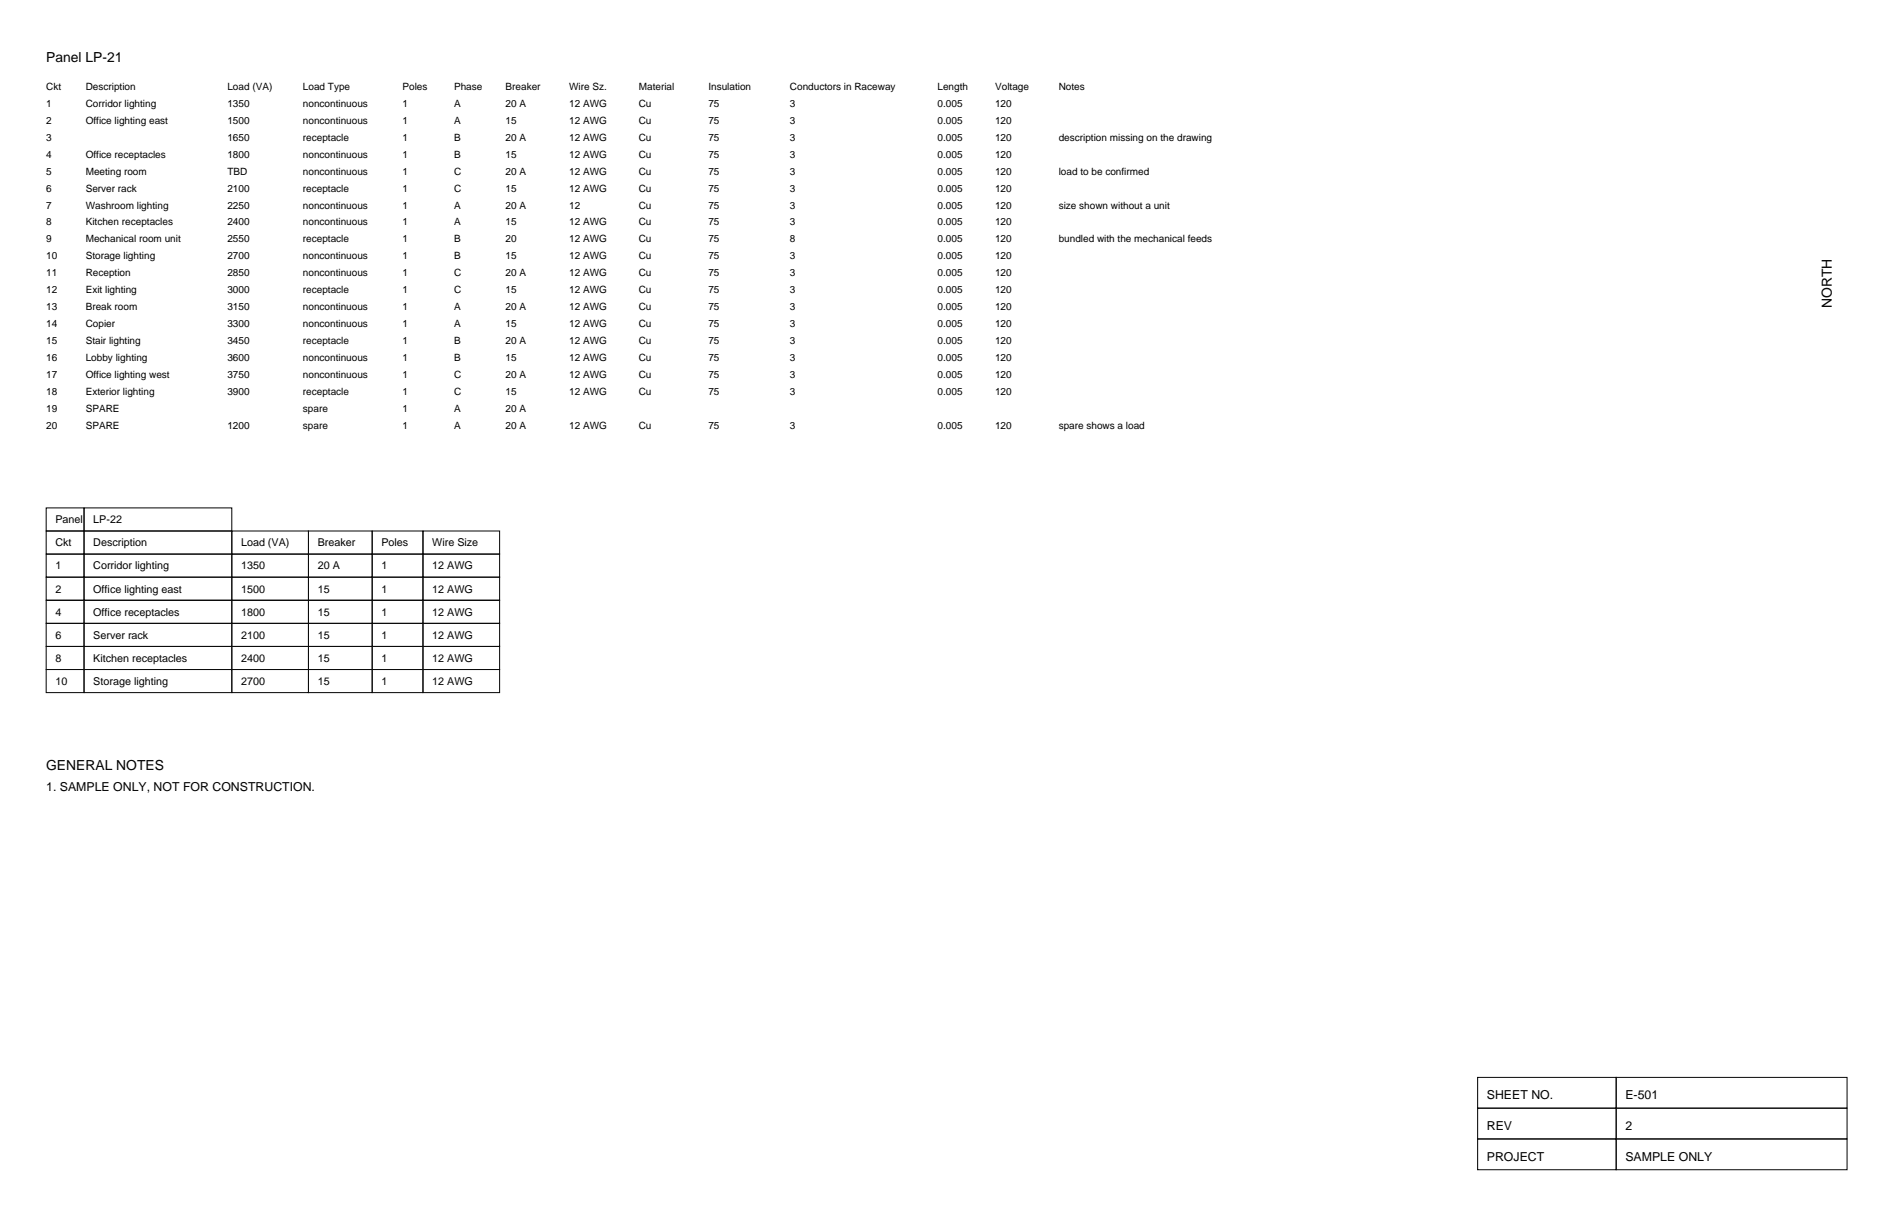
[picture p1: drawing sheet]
<svg xmlns="http://www.w3.org/2000/svg" width="432mm" height="279mm" viewBox="0 0 432 279" stroke-linecap="round" stroke-linejoin="round" font-family="sans-serif">
<defs><g id="words">
<g font-size="3.2">
<text x="10.6" y="14.1">Panel LP-21</text>
<text x="419.8" y="70.6" transform="rotate(-90 419.8 70.6)">NORTH</text>
<text x="10.6" y="176.4">GENERAL NOTES</text>
</g>
<g font-size="2.8">
<text x="10.6" y="181.3">1. SAMPLE ONLY, NOT FOR CONSTRUCTION.</text>
<text x="340.8" y="251.9">SHEET NO.</text>
<text x="372.5" y="251.9">E-501</text>
<text x="340.8" y="258.9">REV</text>
<text x="372.5" y="258.9">2</text>
<text x="340.8" y="266">PROJECT</text>
<text x="372.5" y="266">SAMPLE ONLY</text>
</g>
<g font-size="2.5">
<text x="12.7" y="119.9">Panel</text>
<text x="21.4" y="119.9">LP-22</text>
<text x="12.7" y="125.2">Ckt</text>
<text x="21.4" y="125.2">Description</text>
<text x="55.2" y="125.2">Load (VA)</text>
<text x="72.8" y="125.2">Breaker</text>
<text x="87.4" y="125.2">Poles</text>
<text x="99.1" y="125.2">Wire Size</text>
<text x="12.7" y="130.5">1</text>
<text x="21.4" y="130.5">Corridor lighting</text>
<text x="55.2" y="130.5">1350</text>
<text x="72.8" y="130.5">20 A</text>
<text x="87.4" y="130.5">1</text>
<text x="99.1" y="130.5">12 AWG</text>
<text x="12.7" y="135.8">2</text>
<text x="21.4" y="135.8">Office lighting east</text>
<text x="55.2" y="135.8">1500</text>
<text x="72.8" y="135.8">15</text>
<text x="87.4" y="135.8">1</text>
<text x="99.1" y="135.8">12 AWG</text>
<text x="12.7" y="141.1">4</text>
<text x="21.4" y="141.1">Office receptacles</text>
<text x="55.2" y="141.1">1800</text>
<text x="72.8" y="141.1">15</text>
<text x="87.4" y="141.1">1</text>
<text x="99.1" y="141.1">12 AWG</text>
<text x="12.7" y="146.4">6</text>
<text x="21.4" y="146.4">Server rack</text>
<text x="55.2" y="146.4">2100</text>
<text x="72.8" y="146.4">15</text>
<text x="87.4" y="146.4">1</text>
<text x="99.1" y="146.4">12 AWG</text>
<text x="12.7" y="151.7">8</text>
<text x="21.4" y="151.7">Kitchen receptacles</text>
<text x="55.2" y="151.7">2400</text>
<text x="72.8" y="151.7">15</text>
<text x="87.4" y="151.7">1</text>
<text x="99.1" y="151.7">12 AWG</text>
<text x="12.7" y="157">10</text>
<text x="21.4" y="157">Storage lighting</text>
<text x="55.2" y="157">2700</text>
<text x="72.8" y="157">15</text>
<text x="87.4" y="157">1</text>
<text x="99.1" y="157">12 AWG</text>
</g>
<g font-size="2.3">
<text x="10.6" y="20.6">Ckt</text>
<text x="19.6" y="20.6">Description</text>
<text x="52.1" y="20.6">Load (VA)</text>
<text x="69.4" y="20.6">Load Type</text>
<text x="92.3" y="20.6">Poles</text>
<text x="104.1" y="20.6">Phase</text>
<text x="115.9" y="20.6">Breaker</text>
<text x="130.5" y="20.6">Wire Sz.</text>
<text x="146.4" y="20.6">Material</text>
<text x="162.3" y="20.6">Insulation</text>
<text x="181" y="20.6">Conductors in Raceway</text>
<text x="214.9" y="20.6">Length</text>
<text x="228.1" y="20.6">Voltage</text>
<text x="242.6" y="20.6">Notes</text>
<text x="10.6" y="24.5">1</text>
<text x="10.6" y="28.4">2</text>
<text x="19.6" y="24.5">Corridor lighting</text>
<text x="19.6" y="28.4">Office lighting east</text>
<text x="52.1" y="24.5">1350</text>
<text x="52.1" y="28.4">1500</text>
<text x="69.4" y="24.5">noncontinuous</text>
<text x="69.4" y="28.4">noncontinuous</text>
<text x="92.3" y="24.5">1</text>
<text x="92.3" y="28.4">1</text>
<text x="104.1" y="24.5">A</text>
<text x="104.1" y="28.4">A</text>
<text x="115.9" y="24.5">20 A</text>
<text x="115.9" y="28.4">15</text>
<text x="130.5" y="24.5">12 AWG</text>
<text x="130.5" y="28.4">12 AWG</text>
<text x="146.4" y="24.5">Cu</text>
<text x="146.4" y="28.4">Cu</text>
<text x="162.3" y="24.5">75</text>
<text x="162.3" y="28.4">75</text>
<text x="181" y="24.5">3</text>
<text x="181" y="28.4">3</text>
<text x="214.9" y="24.5">0.005</text>
<text x="214.9" y="28.4">0.005</text>
<text x="228.1" y="24.5">120</text>
<text x="228.1" y="28.4">120</text>
<text x="10.6" y="32.3">3</text>
<text x="52.1" y="32.3">1650</text>
<text x="69.4" y="32.3">receptacle</text>
<text x="92.3" y="32.3">1</text>
<text x="104.1" y="32.3">B</text>
<text x="115.9" y="32.3">20 A</text>
<text x="130.5" y="32.3">12 AWG</text>
<text x="146.4" y="32.3">Cu</text>
<text x="162.3" y="32.3">75</text>
<text x="181" y="32.3">3</text>
<text x="214.9" y="32.3">0.005</text>
<text x="228.1" y="32.3">120</text>
<text x="242.6" y="32.3">description missing on the drawing</text>
<text x="10.6" y="36.2">4</text>
<text x="10.6" y="40">5</text>
<text x="19.6" y="36.2">Office receptacles</text>
<text x="19.6" y="40">Meeting room</text>
<text x="52.1" y="36.2">1800</text>
<text x="52.1" y="40">TBD</text>
<text x="69.4" y="36.2">noncontinuous</text>
<text x="69.4" y="40">noncontinuous</text>
<text x="92.3" y="36.2">1</text>
<text x="92.3" y="40">1</text>
<text x="104.1" y="36.2">B</text>
<text x="104.1" y="40">C</text>
<text x="115.9" y="36.2">15</text>
<text x="115.9" y="40">20 A</text>
<text x="130.5" y="36.2">12 AWG</text>
<text x="130.5" y="40">12 AWG</text>
<text x="146.4" y="36.2">Cu</text>
<text x="146.4" y="40">Cu</text>
<text x="162.3" y="36.2">75</text>
<text x="162.3" y="40">75</text>
<text x="181" y="36.2">3</text>
<text x="181" y="40">3</text>
<text x="214.9" y="36.2">0.005</text>
<text x="214.9" y="40">0.005</text>
<text x="228.1" y="36.2">120</text>
<text x="228.1" y="40">120</text>
<text x="242.6" y="40">load to be confirmed</text>
<text x="10.6" y="43.9">6</text>
<text x="10.6" y="47.8">7</text>
<text x="19.6" y="43.9">Server rack</text>
<text x="19.6" y="47.8">Washroom lighting</text>
<text x="52.1" y="43.9">2100</text>
<text x="52.1" y="47.8">2250</text>
<text x="69.4" y="43.9">receptacle</text>
<text x="69.4" y="47.8">noncontinuous</text>
<text x="92.3" y="43.9">1</text>
<text x="92.3" y="47.8">1</text>
<text x="104.1" y="43.9">C</text>
<text x="104.1" y="47.8">A</text>
<text x="115.9" y="43.9">15</text>
<text x="115.9" y="47.8">20 A</text>
<text x="130.5" y="43.9">12 AWG</text>
<text x="130.5" y="47.8">12</text>
<text x="146.4" y="43.9">Cu</text>
<text x="146.4" y="47.8">Cu</text>
<text x="162.3" y="43.9">75</text>
<text x="162.3" y="47.8">75</text>
<text x="181" y="43.9">3</text>
<text x="181" y="47.8">3</text>
<text x="214.9" y="43.9">0.005</text>
<text x="214.9" y="47.8">0.005</text>
<text x="228.1" y="43.9">120</text>
<text x="228.1" y="47.8">120</text>
<text x="242.6" y="47.8">size shown without a unit</text>
<text x="10.6" y="51.7">8</text>
<text x="19.6" y="51.7">Kitchen receptacles</text>
<text x="52.1" y="51.7">2400</text>
<text x="69.4" y="51.7">noncontinuous</text>
<text x="92.3" y="51.7">1</text>
<text x="104.1" y="51.7">A</text>
<text x="115.9" y="51.7">15</text>
<text x="130.5" y="51.7">12 AWG</text>
<text x="146.4" y="51.7">Cu</text>
<text x="162.3" y="51.7">75</text>
<text x="181" y="51.7">3</text>
<text x="214.9" y="51.7">0.005</text>
<text x="228.1" y="51.7">120</text>
<text x="10.6" y="55.6">9</text>
<text x="10.6" y="59.4">10</text>
<text x="19.6" y="55.6">Mechanical room unit</text>
<text x="19.6" y="59.4">Storage lighting</text>
<text x="52.1" y="55.6">2550</text>
<text x="52.1" y="59.4">2700</text>
<text x="69.4" y="55.6">receptacle</text>
<text x="69.4" y="59.4">noncontinuous</text>
<text x="92.3" y="55.6">1</text>
<text x="92.3" y="59.4">1</text>
<text x="104.1" y="55.6">B</text>
<text x="104.1" y="59.4">B</text>
<text x="115.9" y="55.6">20</text>
<text x="115.9" y="59.4">15</text>
<text x="130.5" y="55.6">12 AWG</text>
<text x="130.5" y="59.4">12 AWG</text>
<text x="146.4" y="55.6">Cu</text>
<text x="146.4" y="59.4">Cu</text>
<text x="162.3" y="55.6">75</text>
<text x="162.3" y="59.4">75</text>
<text x="181" y="55.6">8</text>
<text x="181" y="59.4">3</text>
<text x="214.9" y="55.6">0.005</text>
<text x="214.9" y="59.4">0.005</text>
<text x="228.1" y="55.6">120</text>
<text x="228.1" y="59.4">120</text>
<text x="242.6" y="55.6">bundled with the mechanical feeds</text>
<text x="10.6" y="63.3">11</text>
<text x="19.6" y="63.3">Reception</text>
<text x="52.1" y="63.3">2850</text>
<text x="69.4" y="63.3">noncontinuous</text>
<text x="92.3" y="63.3">1</text>
<text x="104.1" y="63.3">C</text>
<text x="115.9" y="63.3">20 A</text>
<text x="130.5" y="63.3">12 AWG</text>
<text x="146.4" y="63.3">Cu</text>
<text x="162.3" y="63.3">75</text>
<text x="181" y="63.3">3</text>
<text x="214.9" y="63.3">0.005</text>
<text x="228.1" y="63.3">120</text>
<text x="10.6" y="67.2">12</text>
<text x="10.6" y="71.1">13</text>
<text x="19.6" y="67.2">Exit lighting</text>
<text x="19.6" y="71.1">Break room</text>
<text x="52.1" y="67.2">3000</text>
<text x="52.1" y="71.1">3150</text>
<text x="69.4" y="67.2">receptacle</text>
<text x="69.4" y="71.1">noncontinuous</text>
<text x="92.3" y="67.2">1</text>
<text x="92.3" y="71.1">1</text>
<text x="104.1" y="67.2">C</text>
<text x="104.1" y="71.1">A</text>
<text x="115.9" y="67.2">15</text>
<text x="115.9" y="71.1">20 A</text>
<text x="130.5" y="67.2">12 AWG</text>
<text x="130.5" y="71.1">12 AWG</text>
<text x="146.4" y="67.2">Cu</text>
<text x="146.4" y="71.1">Cu</text>
<text x="162.3" y="67.2">75</text>
<text x="162.3" y="71.1">75</text>
<text x="181" y="67.2">3</text>
<text x="181" y="71.1">3</text>
<text x="214.9" y="67.2">0.005</text>
<text x="214.9" y="71.1">0.005</text>
<text x="228.1" y="67.2">120</text>
<text x="228.1" y="71.1">120</text>
<text x="10.6" y="75">14</text>
<text x="19.6" y="75">Copier</text>
<text x="52.1" y="75">3300</text>
<text x="69.4" y="75">noncontinuous</text>
<text x="92.3" y="75">1</text>
<text x="104.1" y="75">A</text>
<text x="115.9" y="75">15</text>
<text x="130.5" y="75">12 AWG</text>
<text x="146.4" y="75">Cu</text>
<text x="162.3" y="75">75</text>
<text x="181" y="75">3</text>
<text x="214.9" y="75">0.005</text>
<text x="228.1" y="75">120</text>
<text x="10.6" y="78.8">15</text>
<text x="10.6" y="82.7">16</text>
<text x="19.6" y="78.8">Stair lighting</text>
<text x="19.6" y="82.7">Lobby lighting</text>
<text x="52.1" y="78.8">3450</text>
<text x="52.1" y="82.7">3600</text>
<text x="69.4" y="78.8">receptacle</text>
<text x="69.4" y="82.7">noncontinuous</text>
<text x="92.3" y="78.8">1</text>
<text x="92.3" y="82.7">1</text>
<text x="104.1" y="78.8">B</text>
<text x="104.1" y="82.7">B</text>
<text x="115.9" y="78.8">20 A</text>
<text x="115.9" y="82.7">15</text>
<text x="130.5" y="78.8">12 AWG</text>
<text x="130.5" y="82.7">12 AWG</text>
<text x="146.4" y="78.8">Cu</text>
<text x="146.4" y="82.7">Cu</text>
<text x="162.3" y="78.8">75</text>
<text x="162.3" y="82.7">75</text>
<text x="181" y="78.8">3</text>
<text x="181" y="82.7">3</text>
<text x="214.9" y="78.8">0.005</text>
<text x="214.9" y="82.7">0.005</text>
<text x="228.1" y="78.8">120</text>
<text x="228.1" y="82.7">120</text>
<text x="10.6" y="86.6">17</text>
<text x="19.6" y="86.6">Office lighting west</text>
<text x="52.1" y="86.6">3750</text>
<text x="69.4" y="86.6">noncontinuous</text>
<text x="92.3" y="86.6">1</text>
<text x="104.1" y="86.6">C</text>
<text x="115.9" y="86.6">20 A</text>
<text x="130.5" y="86.6">12 AWG</text>
<text x="146.4" y="86.6">Cu</text>
<text x="162.3" y="86.6">75</text>
<text x="181" y="86.6">3</text>
<text x="214.9" y="86.6">0.005</text>
<text x="228.1" y="86.6">120</text>
<text x="10.6" y="90.5">18</text>
<text x="10.6" y="94.4">19</text>
<text x="19.6" y="90.5">Exterior lighting</text>
<text x="19.6" y="94.4">SPARE</text>
<text x="52.1" y="90.5">3900</text>
<text x="69.4" y="90.5">receptacle</text>
<text x="69.4" y="94.4">spare</text>
<text x="92.3" y="90.5">1</text>
<text x="92.3" y="94.4">1</text>
<text x="104.1" y="90.5">C</text>
<text x="104.1" y="94.4">A</text>
<text x="115.9" y="90.5">15</text>
<text x="115.9" y="94.4">20 A</text>
<text x="130.5" y="90.5">12 AWG</text>
<text x="146.4" y="90.5">Cu</text>
<text x="162.3" y="90.5">75</text>
<text x="181" y="90.5">3</text>
<text x="214.9" y="90.5">0.005</text>
<text x="228.1" y="90.5">120</text>
<text x="10.6" y="98.2">20</text>
<text x="19.6" y="98.2">SPARE</text>
<text x="52.1" y="98.2">1200</text>
<text x="69.4" y="98.2">spare</text>
<text x="92.3" y="98.2">1</text>
<text x="104.1" y="98.2">A</text>
<text x="115.9" y="98.2">20 A</text>
<text x="130.5" y="98.2">12 AWG</text>
<text x="146.4" y="98.2">Cu</text>
<text x="162.3" y="98.2">75</text>
<text x="181" y="98.2">3</text>
<text x="214.9" y="98.2">0.005</text>
<text x="228.1" y="98.2">120</text>
<text x="242.6" y="98.2">spare shows a load</text>
</g>
</g></defs>
<g fill="none" stroke="#000" stroke-width=".23">
<path d="M10.6 116.4h8.7v5.3h-8.7zM19.3 116.4h33.8v5.3h-33.8zM10.6 121.7h8.7v5.3h-8.7zM10.6 127h8.7v5.3h-8.7zM10.6 132.3h8.7v5.3h-8.7zM10.6 137.6h8.7v5.3h-8.7zM19.3 121.7h33.8v5.3h-33.8zM19.3 127h33.8v5.3h-33.8zM19.3 132.3h33.8v5.3h-33.8zM19.3 137.6h33.8v5.3h-33.8zM53.1 121.7h17.6v5.3h-17.6zM53.1 127h17.6v5.3h-17.6z"/>
<path d="M53.1 132.3h17.6v5.3h-17.6zM53.1 137.6h17.6v5.3h-17.6zM70.7 121.7h14.6v5.3h-14.6zM70.7 127h14.6v5.3h-14.6zM70.7 132.3h14.6v5.3h-14.6zM70.7 137.6h14.6v5.3h-14.6zM85.3 121.7h11.6v5.3h-11.6zM85.3 127h11.6v5.3h-11.6zM85.3 132.3h11.6v5.3h-11.6zM85.3 137.6h11.6v5.3h-11.6zM96.9 121.7h17.6v5.3h-17.6zM96.9 127h17.6v5.3h-17.6z"/>
<path d="M96.9 132.3h17.6v5.3h-17.6zM96.9 137.6h17.6v5.3h-17.6zM10.6 142.9h8.7v5.3h-8.7zM10.6 148.2h8.7v5.3h-8.7zM10.6 153.5h8.7v5.3h-8.7zM19.3 142.9h33.8v5.3h-33.8zM19.3 148.2h33.8v5.3h-33.8zM19.3 153.5h33.8v5.3h-33.8zM53.1 142.9h17.6v5.3h-17.6zM53.1 148.2h17.6v5.3h-17.6zM53.1 153.5h17.6v5.3h-17.6zM70.7 142.9h14.6v5.3h-14.6z"/>
<path d="M70.7 148.2h14.6v5.3h-14.6zM70.7 153.5h14.6v5.3h-14.6zM85.3 142.9h11.6v5.3h-11.6zM85.3 148.2h11.6v5.3h-11.6zM85.3 153.5h11.6v5.3h-11.6zM96.9 142.9h17.6v5.3h-17.6zM96.9 148.2h17.6v5.3h-17.6zM96.9 153.5h17.6v5.3h-17.6zM338.7 246.9h31.7v7.1h-31.7zM338.7 254h31.7v7.1h-31.7zM370.4 246.9h52.9v7.1h-52.9zM370.4 254h52.9v7.1h-52.9z"/>
<path d="M338.7 261.1h31.7v7h-31.7zM370.4 261.1h52.9v7h-52.9z"/>
</g>
<use href="#words"/>
</svg>
